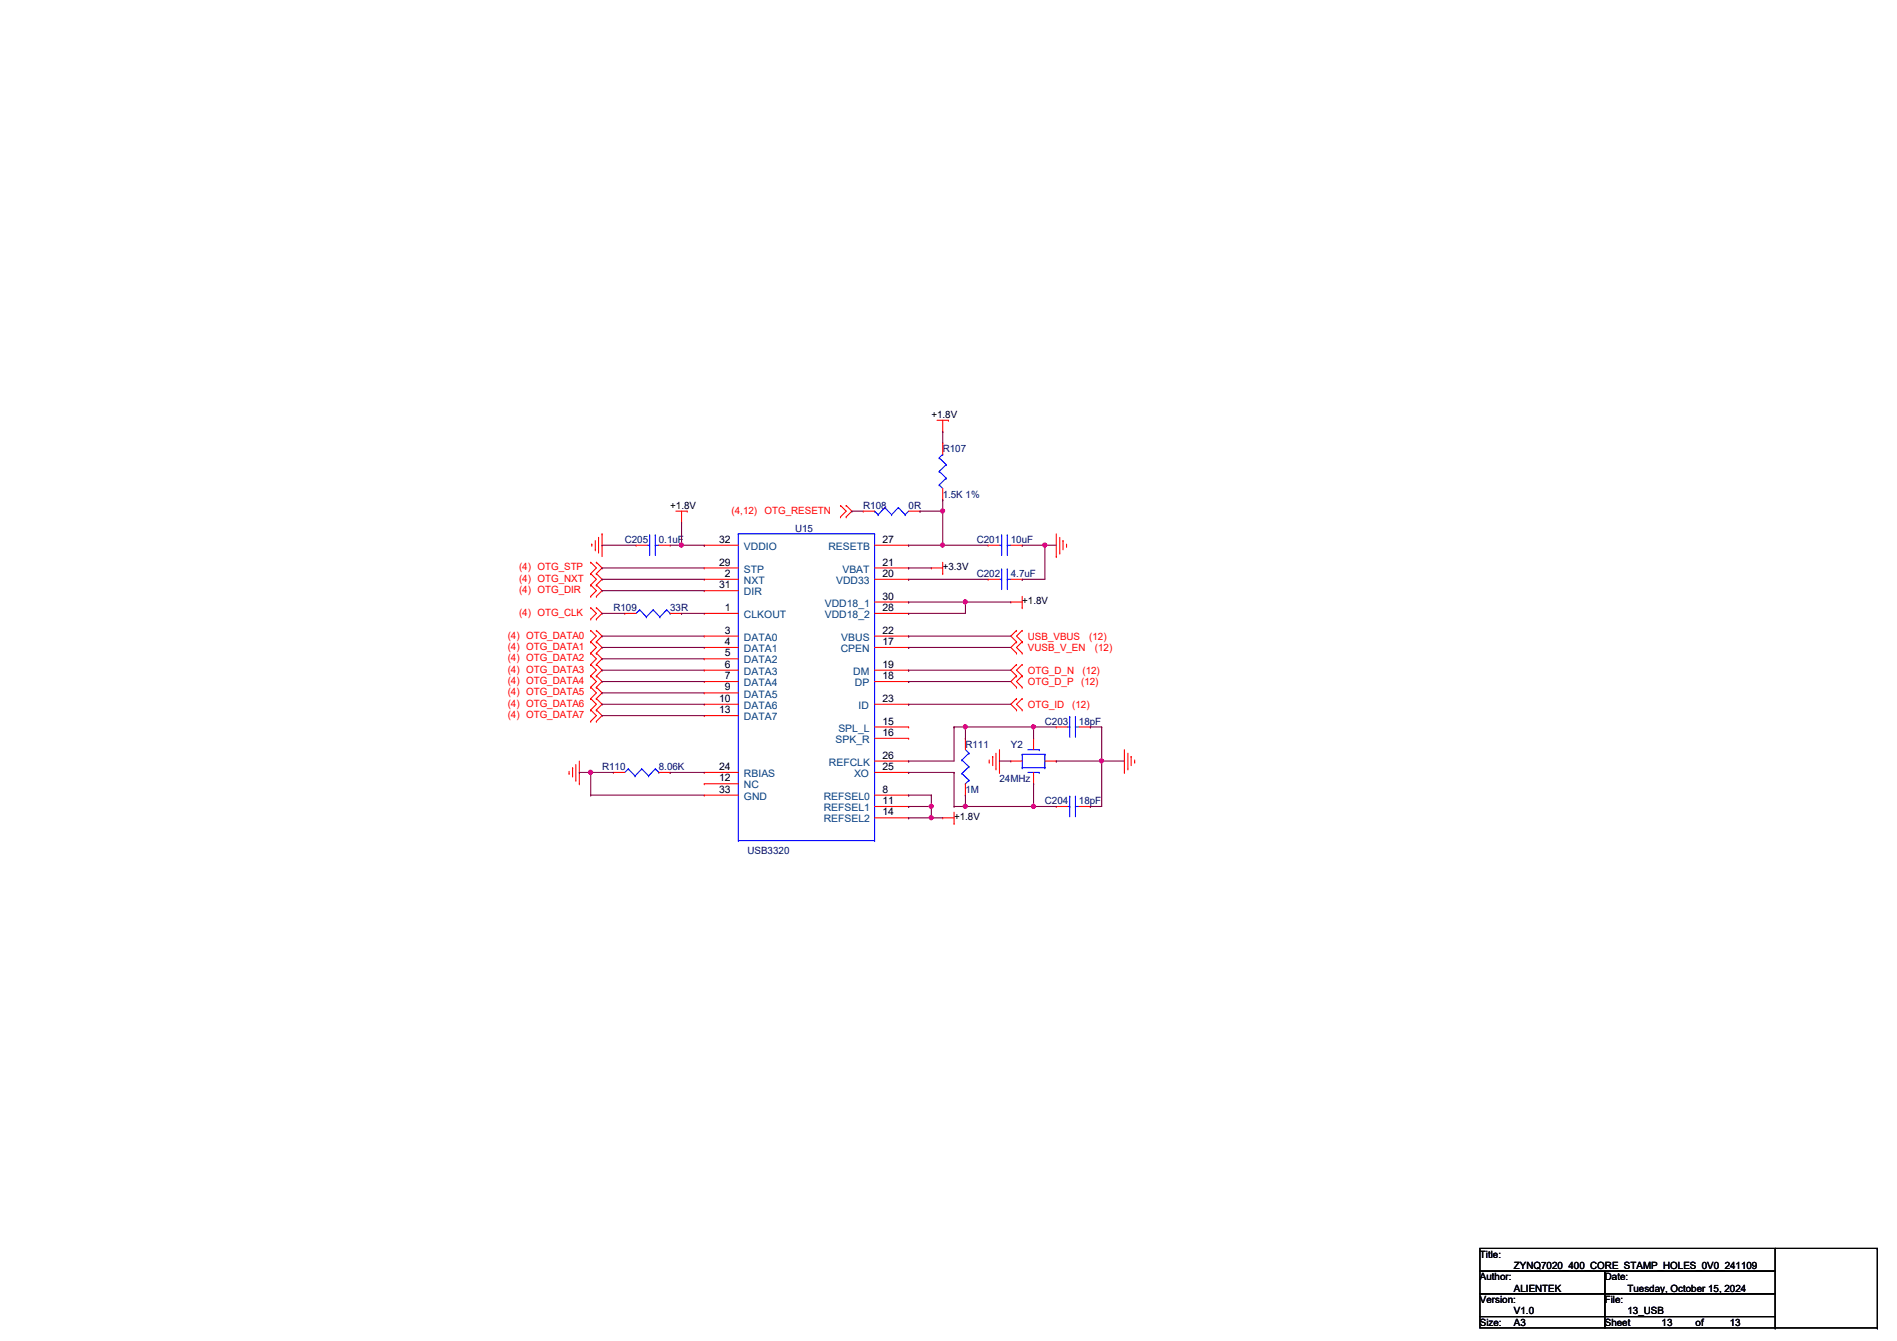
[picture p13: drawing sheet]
<svg xmlns="http://www.w3.org/2000/svg" width="297mm" height="210mm" viewBox="0 0 297 210" stroke-linecap="round" stroke-linejoin="round" font-family="sans-serif">
<defs><g id="words">
<g font-size="1.6">
<text x="145.8" y="65.4">+1.8V</text>
<text x="104.9" y="79.7">+1.8V</text>
<text x="112.6" y="85">32</text>
<text x="112.6" y="88.5">29</text>
<text x="138.2" y="88.5">21</text>
<text x="138.2" y="85">27</text>
<text x="147.6" y="89.3">+3.3V</text>
<text x="112.6" y="92.1">31</text>
<text x="113.5" y="90.3">2</text>
<text x="113.5" y="95.6">1</text>
<text x="138.2" y="95.6">28</text>
<text x="138.2" y="93.9">30</text>
<text x="138.2" y="90.3">20</text>
<text x="160.1" y="94.6">+1.8V</text>
<text x="113.5" y="99.2">3</text>
<text x="113.5" y="101">4</text>
<text x="138.2" y="101">17</text>
<text x="138.2" y="99.2">22</text>
<text x="113.5" y="102.7">5</text>
<text x="113.5" y="104.5">6</text>
<text x="113.5" y="106.3">7</text>
<text x="138.2" y="106.3">18</text>
<text x="138.2" y="104.5">19</text>
<text x="112.6" y="109.9">10</text>
<text x="112.6" y="111.6">13</text>
<text x="113.5" y="108.1">9</text>
<text x="138.2" y="113.4">15</text>
<text x="138.2" y="109.9">23</text>
<text x="138.2" y="118.7">26</text>
<text x="138.2" y="115.2">16</text>
<text x="112.6" y="120.5">24</text>
<text x="112.6" y="122.3">12</text>
<text x="112.6" y="124.1">33</text>
<text x="138.2" y="125.9">11</text>
<text x="138.2" y="124.1">8</text>
<text x="138.2" y="120.5">25</text>
<text x="138.2" y="127.6">14</text>
<text x="149.4" y="128.4">+1.8V</text>
<text x="231.7" y="196.8">Title:</text>
<text x="231.7" y="204">Version:</text>
<text x="231.7" y="200.4">Author:</text>
<text x="237.1" y="202.2">ALIENTEK</text>
<text x="237.1" y="198.6">ZYNQ7020_400_CORE_STAMP_HOLES_0V0_241109</text>
<text x="251.3" y="204">File:</text>
<text x="251.3" y="200.4">Date:</text>
<text x="254.8" y="202.2">Tuesday, October 15, 2024</text>
<text x="231.7" y="207.5">Size:</text>
<text x="237.1" y="207.5">A3</text>
<text x="237.1" y="205.7">V1.0</text>
<text x="251.3" y="207.5">Sheet</text>
<text x="254.8" y="205.7">13_USB</text>
<text x="260.2" y="207.5">13</text>
<text x="265.5" y="207.5">of</text>
<text x="270.8" y="207.5">13</text>
</g>
<g font-size="1.6" fill="#000080">
<text x="147.6" y="70.8">R107</text>
<text x="147.6" y="77.9">1.5K 1%</text>
<text x="124.5" y="83.2">U15</text>
<text x="135.2" y="79.7">R108</text>
<text x="142.3" y="79.7">0R</text>
<text x="97.8" y="85">C205</text>
<text x="103.2" y="85">0.1uF</text>
<text x="152.9" y="85">C201</text>
<text x="158.3" y="85">10uF</text>
<text x="96.1" y="95.7">R109</text>
<text x="104.9" y="95.7">33R</text>
<text x="152.9" y="90.3">C202</text>
<text x="158.3" y="90.3">4.7uF</text>
<text x="163.6" y="113.5">C203</text>
<text x="168.9" y="113.5">18pF</text>
<text x="151.2" y="117">R111</text>
<text x="158.3" y="117">Y2</text>
<text x="94.3" y="120.6">R110</text>
<text x="103.2" y="120.6">8.06K</text>
<text x="151.2" y="124.1">1M</text>
<text x="156.5" y="122.3">24MHz</text>
<text x="163.6" y="125.9">C204</text>
<text x="168.9" y="125.9">18pF</text>
<text x="117" y="133.7">USB3320</text>
</g>
<g font-size="1.6" fill="#f00">
<text x="114.6" y="80.4">(4,12)</text>
<text x="119.7" y="80.4">OTG_RESETN</text>
<text x="81.3" y="89.3">(4) OTG_STP</text>
<text x="81.3" y="92.8">(4) OTG_DIR</text>
<text x="81.3" y="91.1">(4) OTG_NXT</text>
<text x="79.5" y="99.9">(4) OTG_DATA0</text>
<text x="79.5" y="101.7">(4) OTG_DATA1</text>
<text x="81.3" y="96.4">(4) OTG_CLK</text>
<text x="160.9" y="101.9">VUSB_V_EN</text>
<text x="160.9" y="100.1">USB_VBUS</text>
<text x="170.6" y="100.1">(12)</text>
<text x="171.4" y="101.9">(12)</text>
<text x="79.5" y="105.3">(4) OTG_DATA3</text>
<text x="79.5" y="103.5">(4) OTG_DATA2</text>
<text x="79.5" y="107.1">(4) OTG_DATA4</text>
<text x="160.9" y="107.2">OTG_D_P</text>
<text x="160.9" y="105.5">OTG_D_N</text>
<text x="169.3" y="107.2">(12)</text>
<text x="169.5" y="105.5">(12)</text>
<text x="79.5" y="108.8">(4) OTG_DATA5</text>
<text x="79.5" y="110.6">(4) OTG_DATA6</text>
<text x="79.5" y="112.4">(4) OTG_DATA7</text>
<text x="160.9" y="110.8">OTG_ID</text>
<text x="167.9" y="110.8">(12)</text>
</g>
<g font-size="1.6" fill="#004080">
<text x="116.5" y="86.1">VDDIO</text>
<text x="116.5" y="89.6">STP</text>
<text x="129.7" y="86.1">RESETB</text>
<text x="131.9" y="89.6">VBAT</text>
<text x="116.5" y="91.4">NXT</text>
<text x="116.5" y="93.2">DIR</text>
<text x="129.2" y="95">VDD18_1</text>
<text x="130.9" y="91.4">VDD33</text>
<text x="116.5" y="96.7">CLKOUT</text>
<text x="116.5" y="100.3">DATA0</text>
<text x="129.2" y="96.7">VDD18_2</text>
<text x="131.7" y="100.3">VBUS</text>
<text x="116.5" y="102.1">DATA1</text>
<text x="116.5" y="103.8">DATA2</text>
<text x="116.5" y="105.6">DATA3</text>
<text x="116.5" y="107.4">DATA4</text>
<text x="131.7" y="102.1">CPEN</text>
<text x="133.6" y="105.6">DM</text>
<text x="133.9" y="107.4">DP</text>
<text x="116.5" y="109.2">DATA5</text>
<text x="116.5" y="111">DATA6</text>
<text x="116.5" y="112.7">DATA7</text>
<text x="134.4" y="111">ID</text>
<text x="129.8" y="119.8">REFCLK</text>
<text x="130.8" y="116.3">SPK_R</text>
<text x="131.3" y="114.5">SPL_L</text>
<text x="116.5" y="121.6">RBIAS</text>
<text x="116.5" y="123.4">NC</text>
<text x="116.5" y="125.2">GND</text>
<text x="129" y="125.2">REFSEL0</text>
<text x="133.7" y="121.6">XO</text>
<text x="129" y="128.7">REFSEL2</text>
<text x="129" y="127">REFSEL1</text>
</g>
</g></defs>
<g fill="none" stroke="#f00" stroke-width=".17">
<path d="M131.6 79.1h.1M131.6 79.1l.9 .9-.9 .9M132.5 79.1h.1M132.5 79.1l.9 .9-.9 .9M146.7 65.8h1.8M147.6 67.6h.1M147.6 65.8v1.8M148.5 65.8h.1M92.5 89.8h.1M92.5 88h.1M92.5 91.6h.1M92.5 93.3h.1"/>
<path d="M92.5 96.9h.1M92.5 95.1h.1M92.5 98.7h.1M92.5 88l.9 .9-.9 .9M92.5 89.8l.9 .9-.9 .9M92.5 91.6l.9 .9-.9 .8M92.5 95.1l.9 .9-.9 .9M92.5 98.7l.9 .9-.9 .9M92.7 85.2h.1M92.7 85.2v.3M93.2 86.1h.1M93.2 84.6v1.5"/>
<path d="M93.4 88h.1M93.4 89.8h.1M93.4 91.6h.1M93.4 93.3h.1M93.4 95.1h.1M93.4 96.9h.1M93.4 98.7h.1M93.4 88l.9 .9-.9 .9M93.4 89.8l.9 .9-.9 .9M93.4 91.6l.9 .9-.9 .8M93.4 95.1l.9 .9-.9 .9M93.4 98.7l.9 .9-.9 .9"/>
<path d="M93.7 84.1h.1M93.7 84.1v2.5M94.3 83.6h.1M94.3 83.6v3.5M105.8 80h1.8M106.7 81.8h.1M106.7 80v1.8M107.6 80h.1M131.6 80.9h.1M132.5 80.9h.1M145.8 88.9h.1M145.8 88.9h1.8"/>
<path d="M147.6 89.8h.1M147.6 88v1.8M158.3 94.2h.1M158.3 94.2h1.8M159.2 98.7h.1M159.2 98.7l-.9 .9 .9 .9M160.1 95.1h.1M160.1 98.7h.1M160.1 93.3v1.8M160.1 98.7l-.9 .9 .9 .9M165.4 87.1h.1M165.4 83.6v3.5"/>
<path d="M165.9 86.6h.1M165.9 84.1v2.5M166.5 84.6h.1M166.5 84.6v1.5M167 85.5h.1M167 85.2v.3M90.2 119.7v2.4M90.7 119.1v3.6M92.5 100.5h.1M92.5 102.2h.1M92.5 105.8h.1M92.5 104h.1"/>
<path d="M92.5 109.3h.1M92.5 107.6h.1M92.5 111.1h.1M92.5 112.9h.1M92.5 100.5l.9 .8-.9 .9M92.5 104l.9 .9-.9 .9M92.5 102.2l.9 .9-.9 .9M92.5 107.6l.9 .9-.9 .8M92.5 105.8l.9 .9-.9 .9M92.5 109.3l.9 .9-.9 .9M92.5 111.1l.9 .9-.9 .9M93.4 100.5h.1"/>
<path d="M93.4 102.2h.1M93.4 104h.1M93.4 105.8h.1M93.4 107.6h.1M93.4 109.3h.1M93.4 111.1h.1M93.4 112.9h.1M93.4 100.5l.9 .8-.9 .9M93.4 104l.9 .9-.9 .9M93.4 102.2l.9 .9-.9 .9M93.4 107.6l.9 .9-.9 .8M93.4 105.8l.9 .9-.9 .9"/>
<path d="M93.4 109.3l.9 .9-.9 .9M93.4 111.1l.9 .9-.9 .9M154.9 119.3h.1M154.9 119v.3M155.4 118.4h.1M155.4 118.4v1.4M156 117.9v2.5M156.5 117.3v3.6M159.2 109.3h.1M159.2 111.1h.1M159.2 105.8h.1M159.2 107.6h.1"/>
<path d="M159.2 104h.1M159.2 100.5h.1M159.2 102.2h.1M159.2 109.3l-.9 .9 .9 .9M159.2 105.8l-.9 .9 .9 .9M159.2 104l-.9 .9 .9 .9M159.2 100.5l-.9 .8 .9 .9M160.1 111.1h.1M160.1 109.3h.1M160.1 107.6h.1M160.1 105.8h.1M160.1 104h.1"/>
<path d="M160.1 102.2h.1M160.1 100.5h.1M160.1 109.3l-.9 .9 .9 .9M160.1 105.8l-.9 .9 .9 .9M160.1 104l-.9 .9 .9 .9M160.1 100.5l-.9 .8 .9 .9M176.1 117.3v3.6M176.6 117.9v2.5M177.1 118.4h.1M177.1 118.4v1.4M177.7 119.3h.1M177.7 119v.3"/>
<path d="M89.1 121.1h.1M89.1 120.7v.4M89.7 120.2h.1M89.7 120.2v1.4M90.2 122.1h.1M90.7 122.7h.1M147.6 128h.1M147.6 128h1.8M149.4 128.9h.1M149.4 127.1v1.8M156 120.4h.1M156.5 120.9h.1"/>
<path d="M176.1 120.9h.1M176.6 120.4h.1"/>
</g>
<path d="M231.7 199h19.6v3.5h-19.6zM231.7 195.4h46.3v3.6h-46.3zM231.7 202.5h19.6v3.6h-19.6zM231.7 206.1h19.6v1.8h-19.6zM251.3 202.5h26.7v3.6h-26.7zM251.3 206.1h26.7v1.8h-26.7z" fill="none" stroke="#000" stroke-width=".17"/>
<path d="M279.5 196.3h13.2v10.6h-13.2z" fill-rule="evenodd" fill="#fff"/>
<g fill="none" stroke="#000" stroke-width=".17">
<path d="M231.7 199h19.6v3.5h-19.6zM231.7 195.4h46.3v3.6h-46.3zM251.3 199h26.7v3.5h-26.7zM278 195.4h16M294 195.4h.1M294 195.4v12.5M231.7 202.5h19.6v3.6h-19.6zM231.7 206.1h19.6v1.8h-19.6zM251.3 202.5h26.7v3.6h-26.7zM251.3 206.1h26.7v1.8h-26.7zM278 207.9h.1M278 207.9h16"/>
<path d="M294 207.9h.1"/>
</g>
<path d="M279.5 196.3h13.2v10.6h-13.2z" fill-rule="evenodd" fill="#fff"/>
<g fill="none" stroke="#000" stroke-width=".17">
<path d="M231.7 199h19.6v3.5h-19.6zM231.7 195.4h46.3v3.6h-46.3zM251.3 199h26.7v3.5h-26.7zM278 195.4h16M294 195.4h.1M294 195.4v12.5M231.7 202.5h19.6v3.6h-19.6zM231.7 206.1h19.6v1.8h-19.6zM251.3 202.5h26.7v3.6h-26.7zM251.3 206.1h26.7v1.8h-26.7zM278 207.9h.1M278 207.9h16"/>
<path d="M294 207.9h.1"/>
</g>
<path d="M279.5 196.3h13.2v10.6h-13.2z" fill-rule="evenodd" fill="#fff"/>
<path d="M251.3 199h26.7v3.5h-26.7zM278 195.4h16M294 195.4h.1M294 195.4v12.5M278 207.9h.1M278 207.9h16M294 207.9h.1" fill="none" stroke="#000" stroke-width=".17"/>
<g fill="none" stroke="#00f" stroke-width=".17">
<path d="M138.6 79.5h.1M138.6 79.5l1 1.1M138.6 79.5l-1.1 1.1M140.7 79.5h.1M140.7 79.5l1 1.1M140.7 79.5l-1.1 1.1M147.1 75.9h.1M147.1 73.8h.1M147.1 71.7h.1M147.1 75.9l.5 .6M147.1 73.8l1.1 1M147.1 71.7l1.1 1"/>
<path d="M147.6 71.1h.1M147.6 71.1l-.5 .6M148.2 74.8h.1M148.2 72.7h.1M148.2 74.8l-1.1 1.1M148.2 72.7l-1.1 1.1M100.2 95.5h.1M100.2 95.5l-.6 .5M100.2 95.5l1 1.1M101.2 96.6h.1M101.4 85.3h.3M101.7 85.3h.1"/>
<path d="M101.7 83.7h.1M101.7 83.7v3.3M102.3 95.5h.1M102.3 95.5l-1.1 1.1M102.3 95.5l1 1.1M102.6 83.7h.1M102.6 85.3h.1M102.6 85.3h.6M102.6 83.7v3.3M103.3 96.6h.1M104.4 95.5h.1M104.4 95.5l-1.1 1.1"/>
<path d="M104.4 95.5l.5 .5M104.9 96h.1M115.6 83.6h.1M115.6 83.6h21.3M115.6 83.6v48M136.9 83.6h.1M136.9 80h.1M136.9 83.6v48M136.9 80l.6 .6M137.5 80.6h.1M139.6 80.6h.1M141.7 80.6h.1"/>
<path d="M142.3 80l-.6 .6M156.5 85.3h.3M156.5 90.7h.3M156.8 90.7h.1M156.8 89.1h.1M156.8 85.3h.1M156.8 83.7h.1M156.8 83.7v3.3M156.8 89.1v3.2M157.7 89.1h.1M157.7 90.7h.1M157.7 83.7h.1"/>
<path d="M157.7 85.3h.1M157.7 85.3h.6M157.7 90.7h.6M157.7 83.7v3.3M157.7 89.1v3.2M150.6 119h.1M150.6 119l1.1 1M151.2 117.3l.5 .6M151.7 117.9h.1M151.7 117.9l-1.1 1.1M160.1 118.1h.1M160.1 118.1h3.5"/>
<path d="M160.1 118.1v2.1M160.9 117.3h1.8M162.7 117.3h.1M163.6 118.1h.1M163.6 118.1v2.1M167.2 113.8h.3M167.5 113.8h.1M167.5 112.2h.1M167.5 112.2v3.2M168.4 112.2h.1M168.4 113.8h.1M168.4 112.2v3.2"/>
<path d="M168.4 113.8h.5M98.4 120.4h.1M98.4 120.4l-.6 .5M98.4 120.4l1 1.1M99.4 121.5h.1M100.5 120.4h.1M100.5 120.4l-1.1 1.1M100.5 120.4l1.1 1.1M101.6 121.5h.1M102.6 120.4h.1M102.6 120.4l-1 1.1M102.6 120.4l.6 .5"/>
<path d="M103.2 120.9h.1M115.6 131.6h.1M115.6 131.6h21.3M136.9 131.6h.1M150.6 121.1h.1M150.6 121.1l1.1 1M151.2 122.7h.1M151.7 120h.1M151.7 122.1h.1M151.7 120l-1.1 1.1M151.7 122.1l-.5 .6M160.1 120.2h.1"/>
<path d="M160.1 120.2h3.5M160.9 120.9h1.8M162.7 120.9h.1M163.6 120.2h.1M167.2 126.2h.3M167.5 126.2h.1M167.5 124.6h.1M167.5 124.6v3.2M168.4 124.6h.1M168.4 126.2h.1M168.4 126.2h.5M168.4 124.6v3.2"/>
</g>
<g fill="none" stroke="#f00" stroke-width=".17">
<path d="M147.6 78.2h.1M147.6 69.3h.1M147.6 69.3v1.8M147.6 76.5v1.7M97.8 96h.1M97.8 96h1.8M99.6 85.3h.1M99.6 85.3h1.8M103.2 85.3h1.7M104.9 85.3h.1M104.9 96h1.8M106.7 96h.1"/>
<path d="M110.3 85.3h.1M110.3 88.9h.1M110.3 90.7h.1M110.3 92.5h.1M110.3 96h.1M110.3 99.6h.1M110.3 85.3h5.3M110.3 88.9h5.3M110.3 90.7h5.3M110.3 92.5h5.3M110.3 96h5.3M110.3 99.6h5.3"/>
<path d="M135.2 80h.1M135.2 80h1.7M136.9 85.3h5.4M136.9 88.9h5.4M136.9 90.7h5.4M136.9 96h5.4M136.9 99.6h5.4M136.9 94.2h5.4M142.3 99.6h.1M142.3 96h.1M142.3 94.2h.1M142.3 90.7h.1"/>
<path d="M142.3 88.9h.1M142.3 85.3h.1M142.3 80h1.8M144.1 80h.1M154.7 90.7h.1M154.7 85.3h.1M154.7 85.3h1.8M154.7 90.7h1.8M158.3 85.3h1.8M158.3 90.7h1.8M160.1 90.7h.1M160.1 85.3h.1"/>
<path d="M110.3 101.3h.1M110.3 103.1h.1M110.3 104.9h.1M110.3 106.7h.1M110.3 108.5h.1M110.3 110.2h.1M110.3 112h.1M110.3 101.3h5.3M110.3 103.1h5.3M110.3 104.9h5.3M110.3 106.7h5.3M110.3 108.5h5.3"/>
<path d="M110.3 110.2h5.3M110.3 112h5.3M136.9 101.3h5.4M136.9 104.9h5.4M136.9 106.7h5.4M136.9 110.2h5.4M136.9 119.1h5.4M136.9 115.6h5.4M136.9 113.8h5.4M142.3 119.1h.1M142.3 115.6h.1M142.3 113.8h.1"/>
<path d="M142.3 110.2h.1M142.3 106.7h.1M142.3 104.9h.1M142.3 101.3h.1M151.2 115.6h.1M151.2 115.6v1.7M158.3 119.1h.1M158.3 119.1h1.8M161.8 115.6h.1M161.8 115.6v1.7M163.6 119.1h1.8M165.4 119.1h.1"/>
<path d="M165.4 113.8h.1M165.4 113.8h1.8M168.9 113.8h1.8M170.7 113.8h.1M96.1 120.9h.1M96.1 120.9h1.7M103.2 120.9h1.7M104.9 120.9h.1M110.3 120.9h.1M110.3 122.7h.1M110.3 124.5h.1M110.3 120.9h5.3"/>
<path d="M110.3 122.7h5.3M110.3 124.5h5.3M136.9 120.9h5.4M136.9 124.5h5.4M136.9 128h5.4M136.9 126.2h5.4M142.3 128h.1M142.3 126.2h.1M142.3 124.5h.1M142.3 120.9h.1M151.2 124.5h.1M151.2 122.7v1.8"/>
<path d="M161.8 122.7h.1M161.8 120.9v1.8M165.4 126.2h.1M165.4 126.2h1.8M168.9 126.2h1.8M170.7 126.2h.1"/>
</g>
<g fill="none" stroke="#800040" stroke-width=".17">
<path d="M94.3 96h.1M94.3 92.5h.1M94.3 90.7h.1M94.3 88.9h.1M94.3 99.6h.1M94.3 96h3.5M94.3 92.5h16M94.3 90.7h16M94.3 88.9h16M94.3 99.6h16M106.7 96h.1M106.7 96h3.6"/>
<path d="M94.3 106.7h.1M94.3 104.9h.1M94.3 103.1h.1M94.3 101.3h.1M94.3 112h.1M94.3 110.2h.1M94.3 108.5h.1M94.3 106.7h16M94.3 104.9h16M94.3 103.1h16M94.3 101.3h16M94.3 112h16"/>
<path d="M94.3 110.2h16M94.3 108.5h16M90.7 120.9h.1M90.7 120.9h1.8M92.5 120.9h.1M92.5 124.5h.1M92.5 120.9v3.6M92.5 124.5h17.8M104.9 120.9h.1M104.9 120.9h5.4"/>
</g>
<circle cx="92.5" cy="120.9" r=".32" fill="#f0f"/>
<circle cx="92.5" cy="120.9" r=".32" fill="none" stroke="#f0f" stroke-width=".17"/>
<path d="M104.9 85.3h1.8M106.7 85.3h.1M142.3 85.3h.1M142.3 85.3h5.3M92.5 120.9h.1M92.5 120.9h3.6" fill="none" stroke="#800040" stroke-width=".17"/>
<circle cx="147.6" cy="85.3" r=".32" fill="#f0f"/>
<circle cx="147.6" cy="85.3" r=".32" fill="none" stroke="#f0f" stroke-width=".17"/>
<path d="M147.6 67.6h.1M147.6 78.2h.1M147.6 67.6v1.7M147.6 78.2v7.1M144.1 80h.1M144.1 80h3.5M147.6 85.3h.1M147.6 80h.1M147.6 85.3h7.1M160.1 85.3h.1M160.1 85.3h3.5" fill="none" stroke="#800040" stroke-width=".17"/>
<circle cx="147.6" cy="80" r=".32" fill="#f0f"/>
<circle cx="147.6" cy="80" r=".32" fill="none" stroke="#f0f" stroke-width=".17"/>
<path d="M133.4 80h.1M133.4 80h1.8M142.3 90.7h.1M142.3 88.9h.1M142.3 90.7h12.4M142.3 88.9h3.5M163.6 85.3h.1M163.6 85.3h1.8" fill="none" stroke="#800040" stroke-width=".17"/>
<circle cx="163.6" cy="85.3" r=".32" fill="#f0f"/>
<circle cx="163.6" cy="85.3" r=".32" fill="none" stroke="#f0f" stroke-width=".17"/>
<path d="M142.3 96h.1M142.3 94.2h.1M142.3 94.2h8.9M151.2 94.2h.1M151.2 94.2v1.8h-8.9M160.1 90.7h.1M163.6 85.3h.1M163.6 85.3v5.4h-3.5" fill="none" stroke="#800040" stroke-width=".17"/>
<circle cx="151.1" cy="94.2" r=".32" fill="#f0f"/>
<circle cx="151.1" cy="94.2" r=".32" fill="none" stroke="#f0f" stroke-width=".17"/>
<g fill="none" stroke="#800040" stroke-width=".17">
<path d="M142.3 99.6h.1M142.3 99.6h16M151.2 94.2h.1M151.2 94.2h7.1M142.3 101.3h.1M142.3 106.7h.1M142.3 104.9h.1M142.3 110.2h.1M142.3 101.3h16M142.3 106.7h16M142.3 104.9h16M142.3 110.2h16"/>
<path d="M161.8 113.8h.1M161.8 113.8v1.8M165.4 119.1h.1M165.4 119.1h10.7M172.5 119.1h.1M172.5 113.8h.1M172.5 113.8v5.3"/>
</g>
<circle cx="172.5" cy="119.1" r=".32" fill="#f0f"/>
<circle cx="172.5" cy="119.1" r=".32" fill="none" stroke="#f0f" stroke-width=".17"/>
<path d="M161.8 113.8h.1M161.8 113.8h3.6M170.7 113.8h.1M170.7 113.8h1.8" fill="none" stroke="#800040" stroke-width=".17"/>
<circle cx="161.8" cy="113.8" r=".32" fill="#f0f"/>
<circle cx="161.8" cy="113.8" r=".32" fill="none" stroke="#f0f" stroke-width=".17"/>
<path d="M161.8 122.7h.1M161.8 126.2h.1M161.8 122.7v3.5M161.8 126.2h3.6" fill="none" stroke="#800040" stroke-width=".17"/>
<circle cx="161.8" cy="126.2" r=".32" fill="#f0f"/>
<circle cx="161.8" cy="126.2" r=".32" fill="none" stroke="#f0f" stroke-width=".17"/>
<path d="M151.2 126.2h.1M151.2 126.2h10.6M170.7 126.2h.1M170.7 126.2h1.8" fill="none" stroke="#800040" stroke-width=".17"/>
<circle cx="151.1" cy="126.2" r=".32" fill="#f0f"/>
<circle cx="151.1" cy="126.2" r=".32" fill="none" stroke="#f0f" stroke-width=".17"/>
<path d="M142.3 119.1h.1M142.3 119.1h7.1M149.4 113.8h.1M149.4 113.8h12.4M151.2 113.8h.1M142.3 120.9h.1M142.3 120.9h7.1M149.4 126.2h.1M149.4 120.9h.1M149.4 120.9v5.3M151.2 124.5h.1M151.2 124.5v1.7h-1.8" fill="none" stroke="#800040" stroke-width=".17"/>
<circle cx="151.1" cy="113.8" r=".32" fill="#f0f"/>
<circle cx="151.1" cy="113.8" r=".32" fill="none" stroke="#f0f" stroke-width=".17"/>
<path d="M149.4 113.8h.1M149.4 113.8v5.3M142.3 128h.1M142.3 126.2h.1M142.3 128h5.3M142.3 126.2h3.5M145.8 128h.1" fill="none" stroke="#800040" stroke-width=".17"/>
<circle cx="145.8" cy="128" r=".32" fill="#f0f"/>
<circle cx="145.8" cy="128" r=".32" fill="none" stroke="#f0f" stroke-width=".17"/>
<path d="M142.3 124.5h.1M142.3 124.5h3.5M145.8 124.5h.1M145.8 126.2h.1M145.8 124.5v3.5" fill="none" stroke="#800040" stroke-width=".17"/>
<circle cx="145.8" cy="126.2" r=".32" fill="#f0f"/>
<circle cx="145.8" cy="126.2" r=".32" fill="none" stroke="#f0f" stroke-width=".17"/>
<path d="M106.7 85.3h.1M106.7 81.8v3.5M106.7 85.3h3.6M110.3 85.3h.1" fill="none" stroke="#800040" stroke-width=".17"/>
<circle cx="106.7" cy="85.3" r=".32" fill="#f0f"/>
<circle cx="106.7" cy="85.3" r=".32" fill="none" stroke="#f0f" stroke-width=".17"/>
<path d="M94.3 85.3h.1M94.3 85.3h5.3M151.2 115.6h.1M151.2 113.8v1.8M156.5 119.1h.1M156.5 119.1h1.8M172.5 119.1h.1M172.5 119.1v7.1" fill="none" stroke="#800040" stroke-width=".17"/>
<circle cx="92.5" cy="120.9" r=".32" fill="#f0f"/>
<circle cx="92.5" cy="120.9" r=".32" fill="none" stroke="#f0f" stroke-width=".17"/>
<circle cx="147.6" cy="85.3" r=".32" fill="#f0f"/>
<circle cx="147.6" cy="85.3" r=".32" fill="none" stroke="#f0f" stroke-width=".17"/>
<circle cx="147.6" cy="80" r=".32" fill="#f0f"/>
<circle cx="147.6" cy="80" r=".32" fill="none" stroke="#f0f" stroke-width=".17"/>
<circle cx="163.6" cy="85.3" r=".32" fill="#f0f"/>
<circle cx="163.6" cy="85.3" r=".32" fill="none" stroke="#f0f" stroke-width=".17"/>
<circle cx="151.1" cy="94.2" r=".32" fill="#f0f"/>
<circle cx="151.1" cy="94.2" r=".32" fill="none" stroke="#f0f" stroke-width=".17"/>
<circle cx="172.5" cy="119.1" r=".32" fill="#f0f"/>
<circle cx="172.5" cy="119.1" r=".32" fill="none" stroke="#f0f" stroke-width=".17"/>
<circle cx="161.8" cy="113.8" r=".32" fill="#f0f"/>
<circle cx="161.8" cy="113.8" r=".32" fill="none" stroke="#f0f" stroke-width=".17"/>
<circle cx="161.8" cy="126.2" r=".32" fill="#f0f"/>
<circle cx="161.8" cy="126.2" r=".32" fill="none" stroke="#f0f" stroke-width=".17"/>
<circle cx="151.1" cy="126.2" r=".32" fill="#f0f"/>
<circle cx="151.1" cy="126.2" r=".32" fill="none" stroke="#f0f" stroke-width=".17"/>
<circle cx="151.1" cy="113.8" r=".32" fill="#f0f"/>
<circle cx="151.1" cy="113.8" r=".32" fill="none" stroke="#f0f" stroke-width=".17"/>
<circle cx="145.8" cy="128" r=".32" fill="#f0f"/>
<circle cx="145.8" cy="128" r=".32" fill="none" stroke="#f0f" stroke-width=".17"/>
<circle cx="145.8" cy="126.2" r=".32" fill="#f0f"/>
<circle cx="145.8" cy="126.2" r=".32" fill="none" stroke="#f0f" stroke-width=".17"/>
<circle cx="106.7" cy="85.3" r=".32" fill="#f0f"/>
<circle cx="106.7" cy="85.3" r=".32" fill="none" stroke="#f0f" stroke-width=".17"/>
<use href="#words"/>
</svg>
